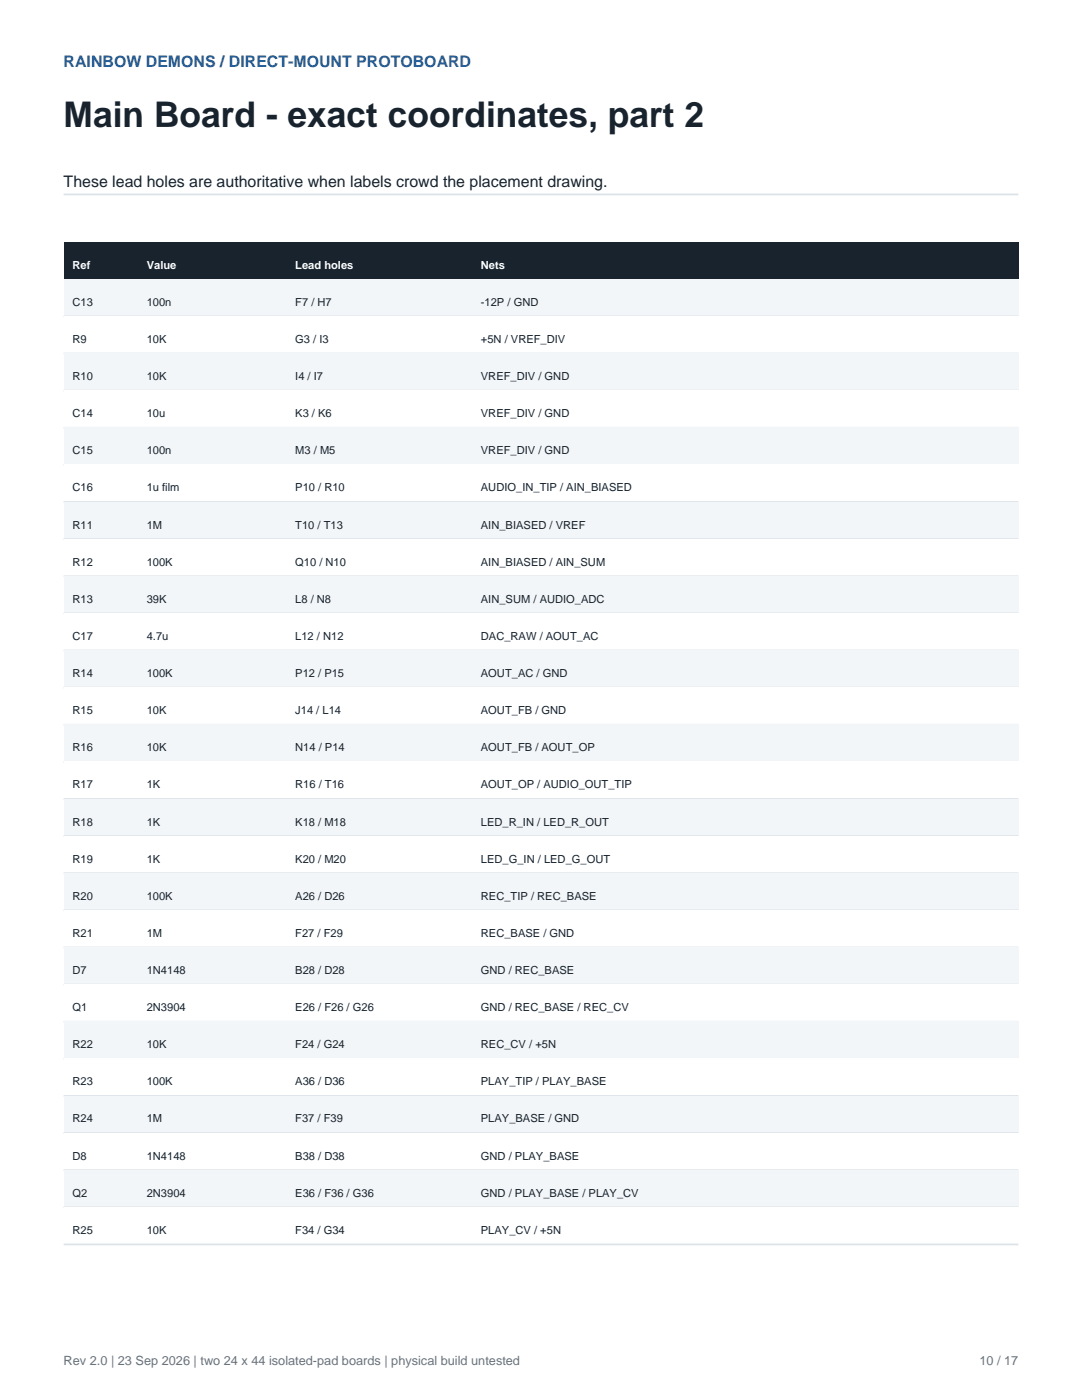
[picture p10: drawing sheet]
<svg xmlns="http://www.w3.org/2000/svg" width="216mm" height="279mm" viewBox="0 0 216 279" stroke-linecap="round" stroke-linejoin="round" font-family="sans-serif">
<defs><g id="words">
<text font-size="7.1" fill="#18232d" x="12.7" y="25.4">Main Board - exact coordinates, part 2</text>
<text font-size="3.2" fill="#225c97" x="12.7" y="13.4">RAINBOW DEMONS / DIRECT-MOUNT PROTOBOARD</text>
<text font-size="3.2" fill="#18232d" x="12.7" y="37.4">These lead holes are authoritative when labels crowd the placement drawing.</text>
<g font-size="2.5" fill="#68747c">
<text x="12.7" y="272.3">Rev 2.0 | 23 Sep 2026 | two 24 x 44 isolated-pad boards | physical build untested</text>
<text x="195.4" y="272.3">10 / 17</text>
</g>
<g font-size="2.2" fill="#fff">
<text x="14.5" y="53.6">Ref</text>
<text x="29.3" y="53.6">Value</text>
<text x="58.9" y="53.6">Lead holes</text>
<text x="96" y="53.6">Nets</text>
</g>
<g font-size="2.2" fill="#18232d">
<text x="14.5" y="61">C13</text>
<text x="29.3" y="61">100n</text>
<text x="58.9" y="61">F7 / H7</text>
<text x="96" y="61">-12P / GND</text>
<text x="14.5" y="68.4">R9</text>
<text x="29.3" y="68.4">10K</text>
<text x="58.9" y="68.4">G3 / I3</text>
<text x="96" y="68.4">+5N / VREF_DIV</text>
<text x="14.5" y="75.8">R10</text>
<text x="29.3" y="75.8">10K</text>
<text x="58.9" y="75.8">I4 / I7</text>
<text x="96" y="75.8">VREF_DIV / GND</text>
<text x="14.5" y="83.3">C14</text>
<text x="29.3" y="83.3">10u</text>
<text x="58.9" y="83.3">K3 / K6</text>
<text x="96" y="83.3">VREF_DIV / GND</text>
<text x="14.5" y="90.7">C15</text>
<text x="29.3" y="90.7">100n</text>
<text x="58.9" y="90.7">M3 / M5</text>
<text x="96" y="90.7">VREF_DIV / GND</text>
<text x="14.5" y="98.1">C16</text>
<text x="29.3" y="98.1">1u film</text>
<text x="58.9" y="98.1">P10 / R10</text>
<text x="96" y="98.1">AUDIO_IN_TIP / AIN_BIASED</text>
<text x="14.5" y="105.5">R11</text>
<text x="29.3" y="105.5">1M</text>
<text x="58.9" y="105.5">T10 / T13</text>
<text x="96" y="105.5">AIN_BIASED / VREF</text>
<text x="14.5" y="112.9">R12</text>
<text x="29.3" y="112.9">100K</text>
<text x="58.9" y="112.9">Q10 / N10</text>
<text x="96" y="112.9">AIN_BIASED / AIN_SUM</text>
<text x="14.5" y="120.3">R13</text>
<text x="29.3" y="120.3">39K</text>
<text x="58.9" y="120.3">L8 / N8</text>
<text x="96" y="120.3">AIN_SUM / AUDIO_ADC</text>
<text x="14.5" y="127.7">C17</text>
<text x="29.3" y="127.7">4.7u</text>
<text x="58.9" y="127.7">L12 / N12</text>
<text x="96" y="127.7">DAC_RAW / AOUT_AC</text>
<text x="14.5" y="135.1">R14</text>
<text x="29.3" y="135.1">100K</text>
<text x="58.9" y="135.1">P12 / P15</text>
<text x="96" y="135.1">AOUT_AC / GND</text>
<text x="14.5" y="142.5">R15</text>
<text x="29.3" y="142.5">10K</text>
<text x="58.9" y="142.5">J14 / L14</text>
<text x="96" y="142.5">AOUT_FB / GND</text>
<text x="14.5" y="149.9">R16</text>
<text x="29.3" y="149.9">10K</text>
<text x="58.9" y="149.9">N14 / P14</text>
<text x="96" y="149.9">AOUT_FB / AOUT_OP</text>
<text x="14.5" y="157.3">R17</text>
<text x="29.3" y="157.3">1K</text>
<text x="58.9" y="157.3">R16 / T16</text>
<text x="96" y="157.3">AOUT_OP / AUDIO_OUT_TIP</text>
<text x="14.5" y="164.7">R18</text>
<text x="29.3" y="164.7">1K</text>
<text x="58.9" y="164.7">K18 / M18</text>
<text x="96" y="164.7">LED_R_IN / LED_R_OUT</text>
<text x="14.5" y="172.2">R19</text>
<text x="29.3" y="172.2">1K</text>
<text x="58.9" y="172.2">K20 / M20</text>
<text x="96" y="172.2">LED_G_IN / LED_G_OUT</text>
<text x="14.5" y="179.6">R20</text>
<text x="29.3" y="179.6">100K</text>
<text x="58.9" y="179.6">A26 / D26</text>
<text x="96" y="179.6">REC_TIP / REC_BASE</text>
<text x="14.5" y="187">R21</text>
<text x="29.3" y="187">1M</text>
<text x="58.9" y="187">F27 / F29</text>
<text x="96" y="187">REC_BASE / GND</text>
<text x="14.5" y="194.4">D7</text>
<text x="29.3" y="194.4">1N4148</text>
<text x="58.9" y="194.4">B28 / D28</text>
<text x="96" y="194.4">GND / REC_BASE</text>
<text x="14.5" y="201.8">Q1</text>
<text x="29.3" y="201.8">2N3904</text>
<text x="58.9" y="201.8">E26 / F26 / G26</text>
<text x="96" y="201.8">GND / REC_BASE / REC_CV</text>
<text x="14.5" y="209.2">R22</text>
<text x="29.3" y="209.2">10K</text>
<text x="58.9" y="209.2">F24 / G24</text>
<text x="96" y="209.2">REC_CV / +5N</text>
<text x="14.5" y="216.6">R23</text>
<text x="29.3" y="216.6">100K</text>
<text x="58.9" y="216.6">A36 / D36</text>
<text x="96" y="216.6">PLAY_TIP / PLAY_BASE</text>
<text x="14.5" y="224">R24</text>
<text x="29.3" y="224">1M</text>
<text x="58.9" y="224">F37 / F39</text>
<text x="96" y="224">PLAY_BASE / GND</text>
<text x="14.5" y="231.4">D8</text>
<text x="29.3" y="231.4">1N4148</text>
<text x="58.9" y="231.4">B38 / D38</text>
<text x="96" y="231.4">GND / PLAY_BASE</text>
<text x="14.5" y="238.8">Q2</text>
<text x="29.3" y="238.8">2N3904</text>
<text x="58.9" y="238.8">E36 / F36 / G36</text>
<text x="96" y="238.8">GND / PLAY_BASE / PLAY_CV</text>
<text x="14.5" y="246.2">R25</text>
<text x="29.3" y="246.2">10K</text>
<text x="58.9" y="246.2">F34 / G34</text>
<text x="96" y="246.2">PLAY_CV / +5N</text>
</g>
</g></defs>
<path d="M12.7 38.8h190.5" fill="none" stroke="#dce3e8" stroke-width=".35"/>
<path d="M12.7 48.3h190.5v7.4h-190.5z" fill-rule="evenodd" fill="#18232d"/>
<path d="M12.7 55.7h190.5v7.4h-190.5z" fill-rule="evenodd" fill="#f3f6f8"/>
<path d="M12.7 63.1h190.5" fill="none" stroke="#dce3e8" stroke-width=".35"/>
<path d="M12.7 63.1h190.5v7.5h-190.5z" fill-rule="evenodd" fill="#fff"/>
<path d="M12.7 70.6h190.5" fill="none" stroke="#dce3e8" stroke-width=".35"/>
<path d="M12.7 70.6h190.5v7.4h-190.5z" fill-rule="evenodd" fill="#f3f6f8"/>
<path d="M12.7 78h190.5" fill="none" stroke="#dce3e8" stroke-width=".35"/>
<path d="M12.7 78h190.5v7.4h-190.5z" fill-rule="evenodd" fill="#fff"/>
<path d="M12.7 85.4h190.5" fill="none" stroke="#dce3e8" stroke-width=".35"/>
<path d="M12.7 85.4h190.5v7.4h-190.5z" fill-rule="evenodd" fill="#f3f6f8"/>
<path d="M12.7 92.8h190.5" fill="none" stroke="#dce3e8" stroke-width=".35"/>
<path d="M12.7 92.8h190.5v7.4h-190.5z" fill-rule="evenodd" fill="#fff"/>
<path d="M12.7 100.2h190.5" fill="none" stroke="#dce3e8" stroke-width=".35"/>
<path d="M12.7 100.2h190.5v7.4h-190.5z" fill-rule="evenodd" fill="#f3f6f8"/>
<path d="M12.7 107.6h190.5" fill="none" stroke="#dce3e8" stroke-width=".35"/>
<path d="M12.7 107.6h190.5v7.4h-190.5z" fill-rule="evenodd" fill="#fff"/>
<path d="M12.7 115h190.5" fill="none" stroke="#dce3e8" stroke-width=".35"/>
<path d="M12.7 115h190.5v7.4h-190.5z" fill-rule="evenodd" fill="#f3f6f8"/>
<path d="M12.7 122.4h190.5" fill="none" stroke="#dce3e8" stroke-width=".35"/>
<path d="M12.7 122.4h190.5v7.4h-190.5z" fill-rule="evenodd" fill="#fff"/>
<path d="M12.7 129.8h190.5" fill="none" stroke="#dce3e8" stroke-width=".35"/>
<path d="M12.7 129.8h190.5v7.4h-190.5z" fill-rule="evenodd" fill="#f3f6f8"/>
<path d="M12.7 137.2h190.5" fill="none" stroke="#dce3e8" stroke-width=".35"/>
<path d="M12.7 137.2h190.5v7.4h-190.5z" fill-rule="evenodd" fill="#fff"/>
<path d="M12.7 144.6h190.5" fill="none" stroke="#dce3e8" stroke-width=".35"/>
<path d="M12.7 144.6h190.5v7.4h-190.5z" fill-rule="evenodd" fill="#f3f6f8"/>
<path d="M12.7 152h190.5" fill="none" stroke="#dce3e8" stroke-width=".35"/>
<path d="M12.7 152h190.5v7.5h-190.5z" fill-rule="evenodd" fill="#fff"/>
<path d="M12.7 159.5h190.5" fill="none" stroke="#dce3e8" stroke-width=".35"/>
<path d="M12.7 159.5h190.5v7.4h-190.5z" fill-rule="evenodd" fill="#f3f6f8"/>
<path d="M12.7 166.9h190.5" fill="none" stroke="#dce3e8" stroke-width=".35"/>
<path d="M12.7 166.9h190.5v7.4h-190.5z" fill-rule="evenodd" fill="#fff"/>
<path d="M12.7 174.3h190.5" fill="none" stroke="#dce3e8" stroke-width=".35"/>
<path d="M12.7 174.3h190.5v7.4h-190.5z" fill-rule="evenodd" fill="#f3f6f8"/>
<path d="M12.7 181.7h190.5" fill="none" stroke="#dce3e8" stroke-width=".35"/>
<path d="M12.7 181.7h190.5v7.4h-190.5z" fill-rule="evenodd" fill="#fff"/>
<path d="M12.7 189.1h190.5" fill="none" stroke="#dce3e8" stroke-width=".35"/>
<path d="M12.7 189.1h190.5v7.4h-190.5z" fill-rule="evenodd" fill="#f3f6f8"/>
<path d="M12.7 196.5h190.5" fill="none" stroke="#dce3e8" stroke-width=".35"/>
<path d="M12.7 196.5h190.5v7.4h-190.5z" fill-rule="evenodd" fill="#fff"/>
<path d="M12.7 203.9h190.5" fill="none" stroke="#dce3e8" stroke-width=".35"/>
<path d="M12.7 203.9h190.5v7.4h-190.5z" fill-rule="evenodd" fill="#f3f6f8"/>
<path d="M12.7 211.3h190.5" fill="none" stroke="#dce3e8" stroke-width=".35"/>
<path d="M12.7 211.3h190.5v7.4h-190.5z" fill-rule="evenodd" fill="#fff"/>
<path d="M12.7 218.7h190.5" fill="none" stroke="#dce3e8" stroke-width=".35"/>
<path d="M12.7 218.7h190.5v7.4h-190.5z" fill-rule="evenodd" fill="#f3f6f8"/>
<path d="M12.7 226.1h190.5" fill="none" stroke="#dce3e8" stroke-width=".35"/>
<path d="M12.7 226.1h190.5v7.4h-190.5z" fill-rule="evenodd" fill="#fff"/>
<path d="M12.7 233.5h190.5" fill="none" stroke="#dce3e8" stroke-width=".35"/>
<path d="M12.7 233.5h190.5v7.4h-190.5z" fill-rule="evenodd" fill="#f3f6f8"/>
<path d="M12.7 240.9h190.5" fill="none" stroke="#dce3e8" stroke-width=".35"/>
<path d="M12.7 240.9h190.5v7.5h-190.5z" fill-rule="evenodd" fill="#fff"/>
<path d="M12.7 248.4h190.5" fill="none" stroke="#dce3e8" stroke-width=".35"/>
<use href="#words"/>
</svg>
